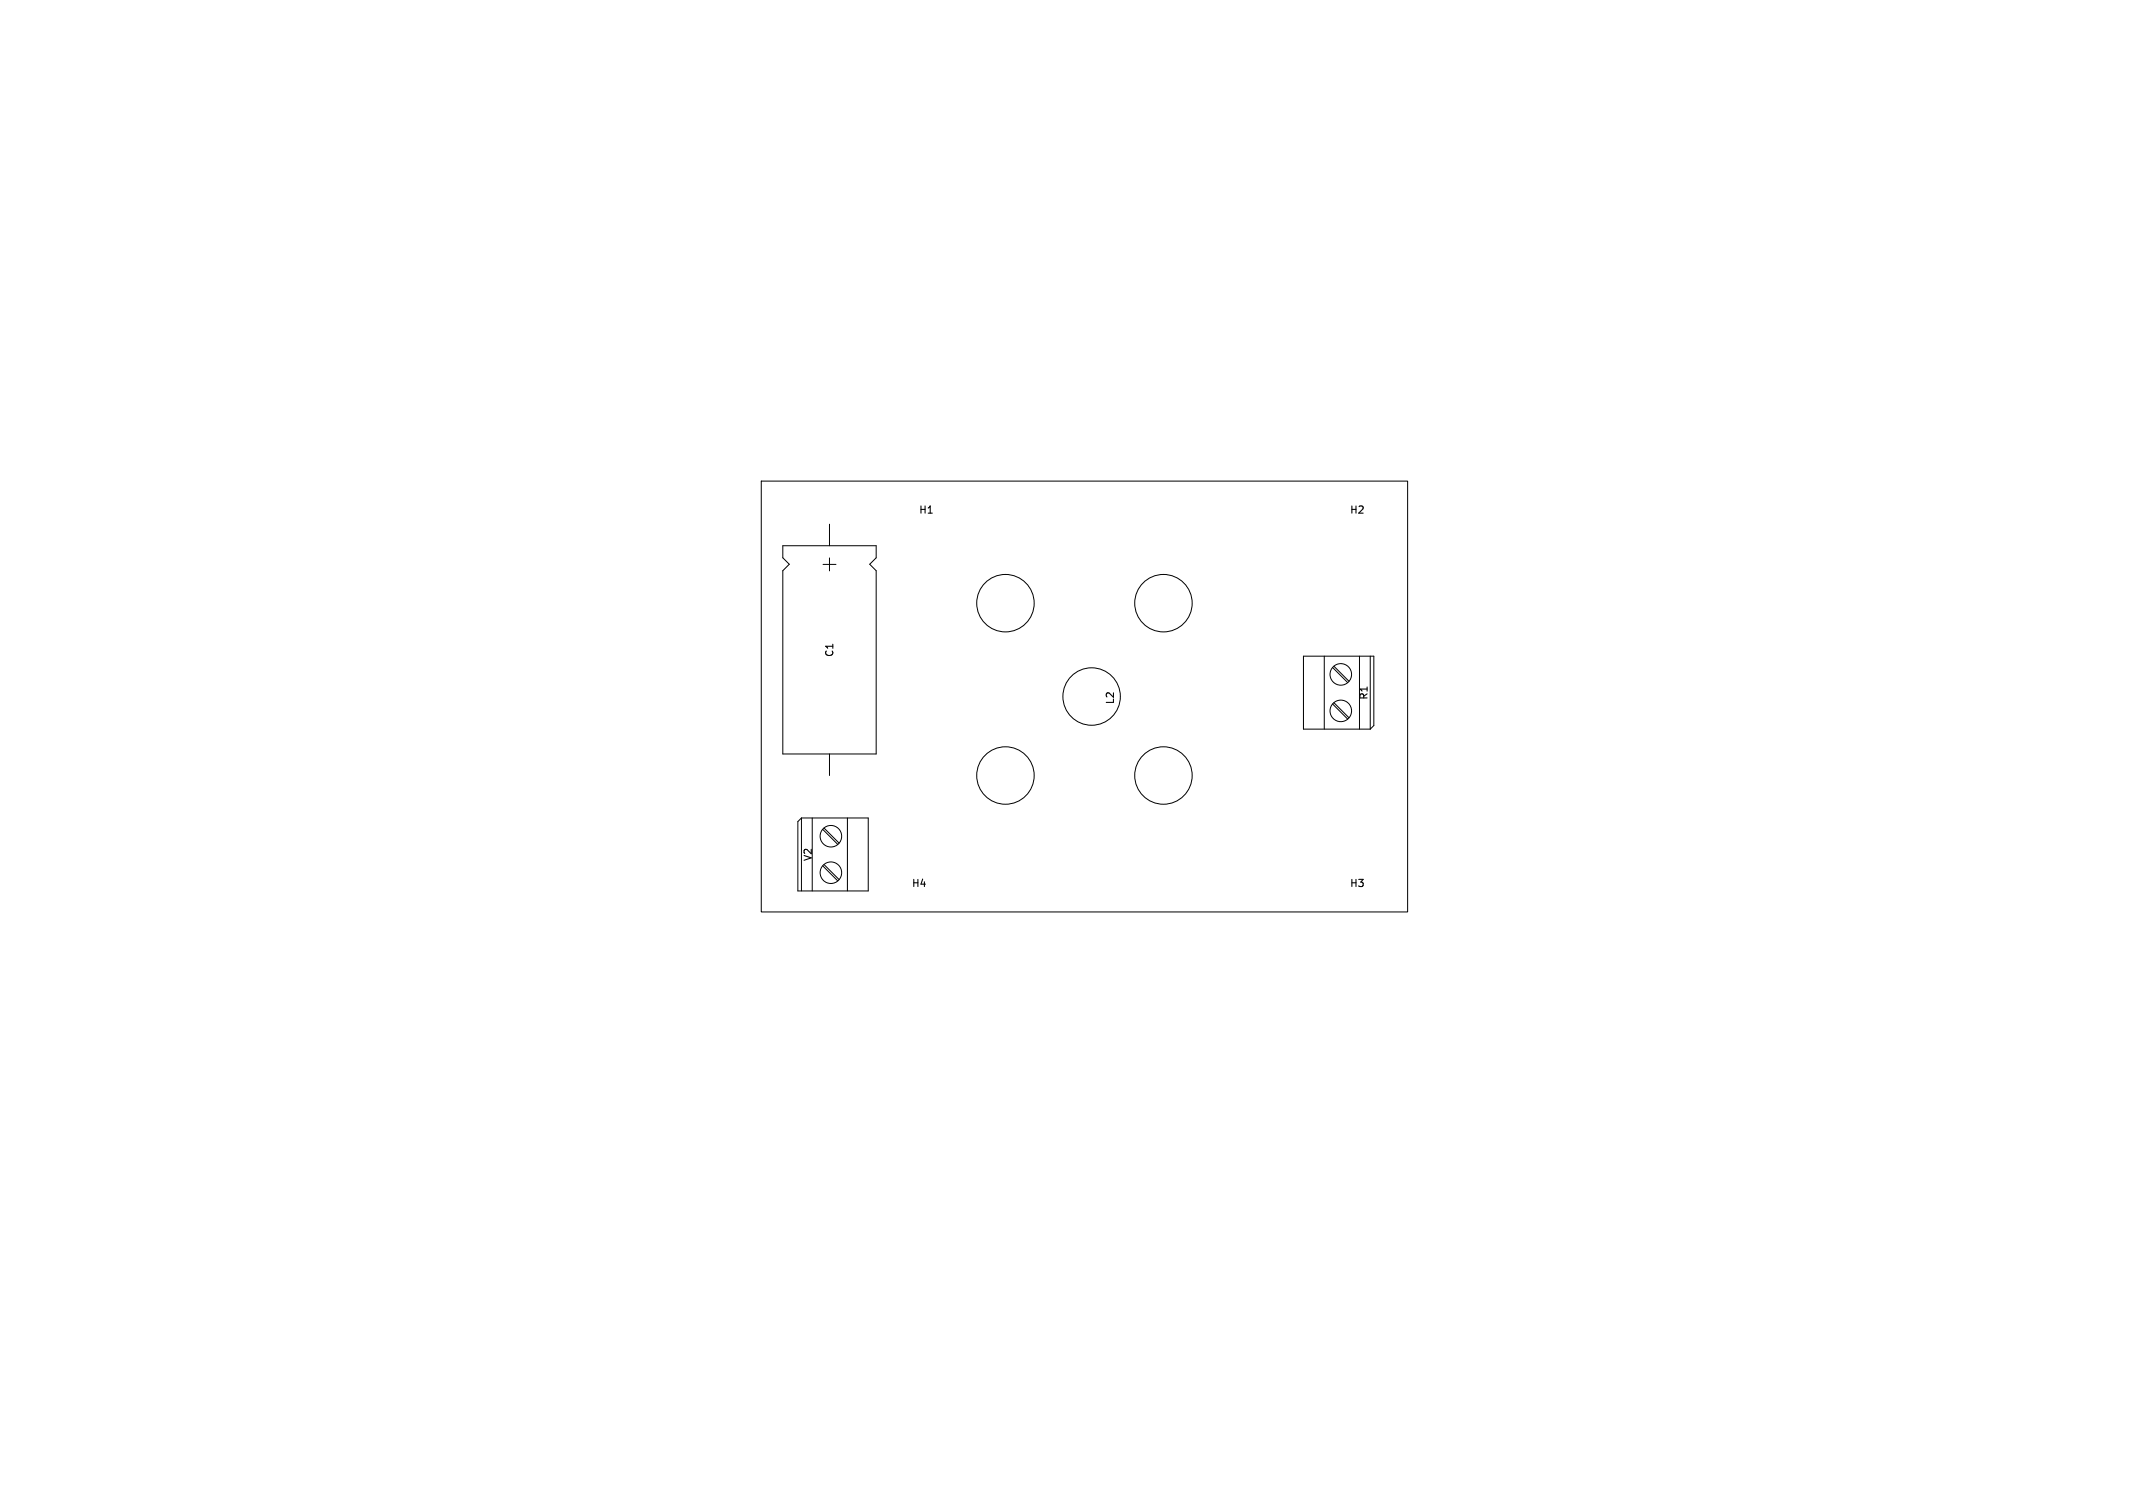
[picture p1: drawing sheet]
<svg xmlns="http://www.w3.org/2000/svg" width="297mm" height="210mm" viewBox="0 0 297 210" stroke-linecap="round" stroke-linejoin="round" font-family="sans-serif">
<defs><g id="words">
<g font-size="1.4">
<text x="127.9" y="71.7">H1</text>
<text x="187.9" y="71.7">H2</text>
<text x="116.2" y="91.6" transform="rotate(-90 116.2 91.6)">C1</text>
<text x="155.3" y="98.1" transform="rotate(-90 155.3 98.1)">L2</text>
<text x="190.6" y="97.5" transform="rotate(-90 190.6 97.5)">R1</text>
<text x="113.2" y="120" transform="rotate(-90 113.2 120)">V2</text>
<text x="126.9" y="123.7">H4</text>
<text x="187.9" y="123.7">H3</text>
</g>
</g></defs>
<g fill="none" stroke="#000" stroke-width=".14">
<path d="M106 67h90v60h-90zM109 76h13v1.7l-.9 .9 .9 .9v25.5h-13v-25.5l.9-.9-.9-.9zM114.6 78.6h1.8M115.5 73v3M115.5 77.7v1.8M181.5 91.4h9.8v9.6l-.5 .5h-9.3zM184.4 91.4v10.1M185.6 98l2.1 2.1M185.6 93l2.1 2.1M185.7 97.9l2.1 2.1M185.7 92.8l2.1 2.1M189.3 91.4v10.1"/>
<path d="M190.8 91.4v10.1M111.6 113.9h9.3v10.2h-9.8v-9.7zM111.6 113.9v10.2M113.1 113.9v10.2M114.6 115.5l2.1 2.1M114.7 115.3l2.1 2.1M115.5 105v3M118 113.9v10.2M114.6 120.6l2.1 2.1M114.7 120.4l2.1 2.1"/>
<circle cx="140" cy="84" r="4"/>
<circle cx="152" cy="97" r="4"/>
<circle cx="162" cy="84" r="4"/>
<circle cx="186.7" cy="93.9" r="1.5"/>
<circle cx="186.7" cy="99" r="1.5"/>
<circle cx="115.7" cy="116.5" r="1.5"/>
<circle cx="140" cy="108" r="4"/>
<circle cx="162" cy="108" r="4"/>
<circle cx="115.7" cy="121.5" r="1.5"/>
</g>
<use href="#words"/>
</svg>
